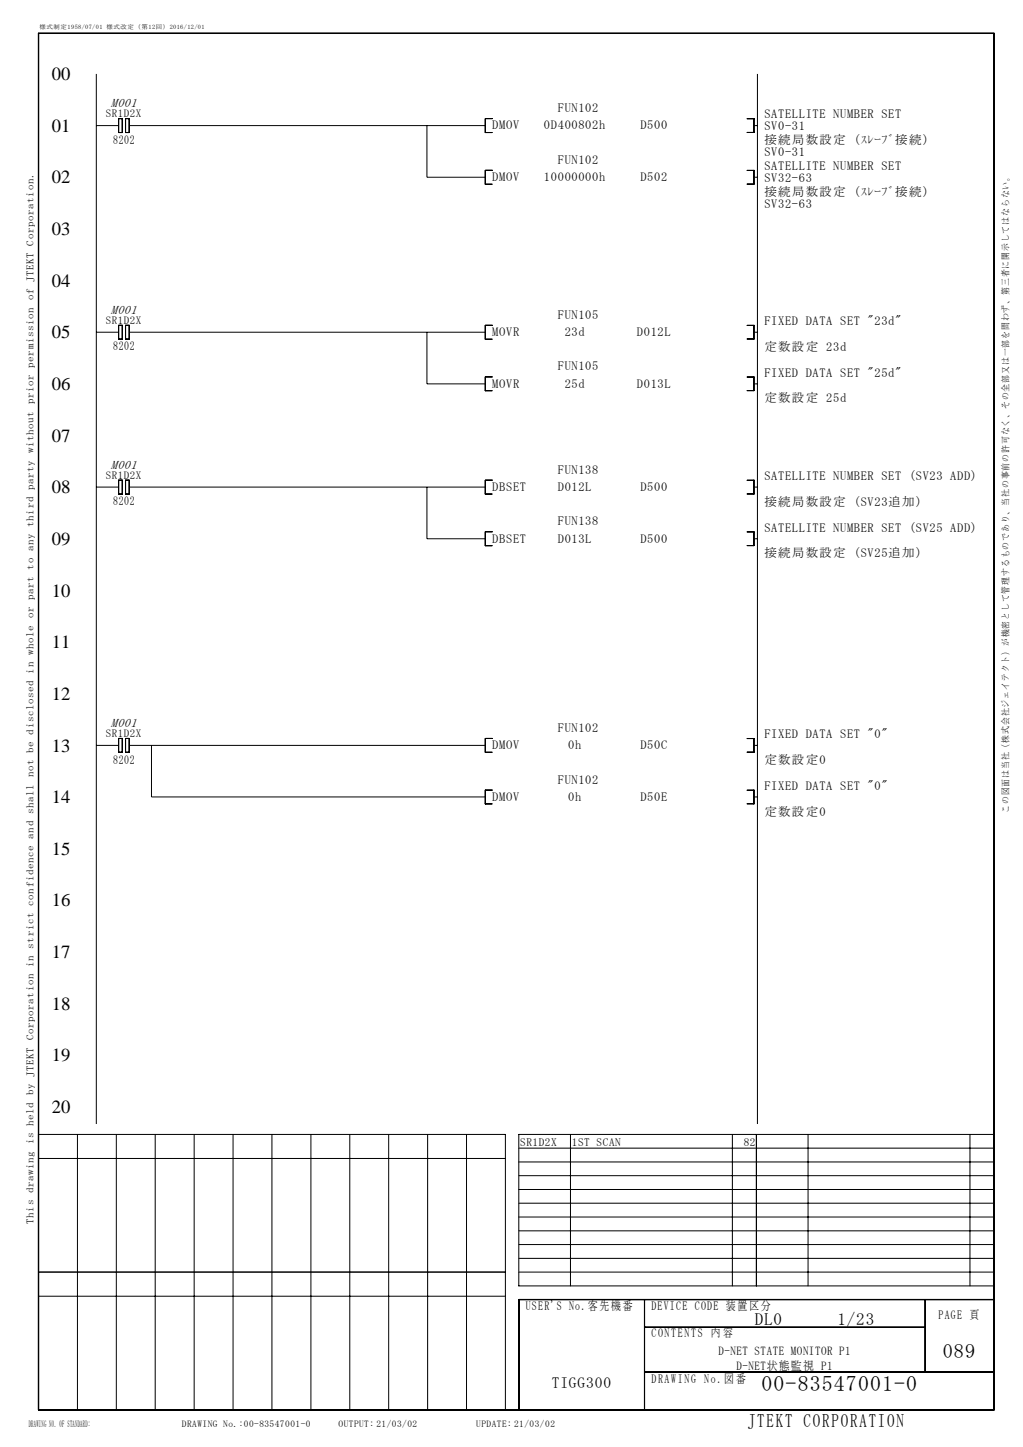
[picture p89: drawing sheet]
<svg xmlns="http://www.w3.org/2000/svg" width="210mm" height="297mm" viewBox="0 0 210 297" stroke-linecap="round" stroke-linejoin="round" font-family="sans-serif">
<defs><g id="words">
<text font-size="4.5" x="156.3" y="285.6">00-83547001-0</text>
<text font-size="4.2" x="193.5" y="278.8">089</text>
<text font-size="3.9" x="153.5" y="292.9">JTEKT CORPORATION</text>
<g font-size="3.8">
<text x="10.7" y="16.4">00</text>
<text x="10.7" y="27.1">01</text>
<text x="10.7" y="37.7">02</text>
<text x="10.7" y="48.3">03</text>
<text x="10.7" y="58.9">04</text>
<text x="10.7" y="69.5">05</text>
<text x="10.7" y="80.1">06</text>
<text x="10.7" y="90.7">07</text>
<text x="10.7" y="101.3">08</text>
<text x="10.7" y="111.9">09</text>
<text x="10.7" y="122.5">10</text>
<text x="10.7" y="133.1">11</text>
<text x="10.7" y="143.7">12</text>
<text x="10.7" y="154.3">13</text>
<text x="10.7" y="164.9">14</text>
<text x="10.7" y="175.5">15</text>
<text x="10.7" y="186.1">16</text>
<text x="10.7" y="196.7">17</text>
<text x="10.7" y="207.3">18</text>
<text x="10.7" y="217.9">19</text>
<text x="10.7" y="228.5">20</text>
</g>
<g font-size="3.5">
<text x="154.9" y="272">DL0</text>
<text x="171.9" y="272">1/23</text>
</g>
<text font-size="3.2" x="113.3" y="285">TIGG300</text>
<g font-size="2.6">
<text x="22.8" y="22">M001</text>
<text x="114.5" y="23">FUN102</text>
<text x="23.2" y="29.5">8202</text>
<text x="101" y="26.6">DMOV</text>
<text x="111.7" y="26.6">0D400802h</text>
<text x="131.4" y="26.6">D500</text>
<text x="156.9" y="24.3">SATELLITE NUMBER SET</text>
<text x="156.9" y="26.7">SV0-31</text>
<text x="156.9" y="29.6">接続局数設定 (ｽﾚｰﾌﾞ接続)</text>
<text x="114.5" y="33.6">FUN102</text>
<text x="156.9" y="32">SV0-31</text>
<text x="156.9" y="34.9">SATELLITE NUMBER SET</text>
<text x="101" y="37.2">DMOV</text>
<text x="111.7" y="37.2">10000000h</text>
<text x="131.4" y="37.2">D502</text>
<text x="156.9" y="37.3">SV32-63</text>
<text x="156.9" y="40.2">接続局数設定 (ｽﾚｰﾌﾞ接続)</text>
<text x="156.9" y="42.6">SV32-63</text>
<text x="22.8" y="64.4">M001</text>
<text x="114.5" y="65.4">FUN105</text>
<text x="23.2" y="71.9">8202</text>
<text x="101" y="69">MOVR</text>
<text x="115.9" y="69">23d</text>
<text x="130.7" y="69">D012L</text>
<text x="156.9" y="66.7">FIXED DATA SET &quot;23d&quot;</text>
<text x="114.5" y="76.1">FUN105</text>
<text x="156.9" y="72">定数設定 23d</text>
<text x="156.9" y="77.3">FIXED DATA SET &quot;25d&quot;</text>
<text x="101" y="79.6">MOVR</text>
<text x="115.9" y="79.6">25d</text>
<text x="130.7" y="79.6">D013L</text>
<text x="156.9" y="82.6">定数設定 25d</text>
<text x="22.8" y="96.2">M001</text>
<text x="101" y="100.8">DBSET</text>
<text x="114.5" y="100.8">D012L</text>
<text x="114.5" y="97.2">FUN138</text>
<text x="131.4" y="100.8">D500</text>
<text x="156.9" y="98.5">SATELLITE NUMBER SET (SV23 ADD)</text>
<text x="23.2" y="103.7">8202</text>
<text x="114.5" y="107.8">FUN138</text>
<text x="156.9" y="103.8">接続局数設定 (SV23追加)</text>
<text x="101" y="111.4">DBSET</text>
<text x="114.5" y="111.4">D013L</text>
<text x="131.4" y="111.4">D500</text>
<text x="156.9" y="109.1">SATELLITE NUMBER SET (SV25 ADD)</text>
<text x="156.9" y="114.4">接続局数設定 (SV25追加)</text>
<text x="22.8" y="149.2">M001</text>
<text x="101" y="153.8">DMOV</text>
<text x="114.5" y="150.3">FUN102</text>
<text x="116.6" y="153.8">0h</text>
<text x="131.4" y="153.8">D50C</text>
<text x="156.9" y="151.5">FIXED DATA SET &quot;0&quot;</text>
<text x="23.2" y="156.8">8202</text>
<text x="114.5" y="160.8">FUN102</text>
<text x="156.9" y="156.8">定数設定0</text>
<text x="101" y="164.4">DMOV</text>
<text x="116.6" y="164.4">0h</text>
<text x="131.4" y="164.4">D50E</text>
<text x="156.9" y="162.1">FIXED DATA SET &quot;0&quot;</text>
<text x="156.9" y="167.4">定数設定0</text>
<text x="107.9" y="268.9">USER'S No.客先機番</text>
<text x="133.7" y="268.9">DEVICE CODE 装置区分</text>
<text x="133.7" y="274.5">CONTENTS 内 容</text>
<text x="192.7" y="270.7">PAGE 頁</text>
<text x="133.7" y="283.8">DRAWING No.図 番</text>
</g>
<g font-size="2.5">
<text x="147.4" y="278.1">D-NET STATE MONITOR P1</text>
<text x="151.2" y="281.3">D-NET状態監視 P1</text>
</g>
<g font-size="2.3">
<text x="106.8" y="235.2">SR1D2X</text>
<text x="117.4" y="235.2">1ST SCAN</text>
<text x="152.7" y="235.2">82</text>
</g>
<g font-size="2.2">
<text x="21.7" y="24.1">SR1D2X</text>
<text x="21.7" y="66.5">SR1D2X</text>
<text x="21.7" y="98.3">SR1D2X</text>
<text x="21.7" y="151.3">SR1D2X</text>
</g>
<text font-size="2.1" x="6.9" y="251.2" transform="rotate(-90 6.9 251.2)">This drawing is held by JTEKT Corporation in strict confidence and shall not be disclosed in whole or part to any third party without prior permission of JTEKT Corporation.</text>
<g font-size="1.9">
<text x="207.1" y="166.9" transform="rotate(-90 207.1 166.9)">この図面は当社（株式会社ジェイテクト）が機密として管理するものであり、当社の事前の許可なく、その全部又は一部を問わず、第三者に開示してはならない。</text>
<text x="5.9" y="293">DRAWING NO. OF STANDARD:</text>
<text x="37.3" y="293">DRAWING No.:00-83547001-0</text>
<text x="69.5" y="293">OUTPUT: 21/03/02</text>
<text x="97.8" y="293">UPDATE: 21/03/02</text>
</g>
<text font-size="1.3" x="8.1" y="6">様式制定1958/07/01 様式改定（第12回）2016/12/01</text>
</g></defs>
<g fill="none" stroke="#000" stroke-width=".21">
<path d="M7.9 6.8v282.6M7.9 6.8h196.1v282.6h-196.1zM7.9 6.9h196.1M19.8 15.2v215.5M155.5 15.2v215.5M204.1 6.8v282.6M19.8 25.8h4.6M24.3 24.4v2.8M24.4 24.4h.7v2.8h-.7zM24.4 24.3h.7M25.8 24.4h.7v2.8h-.7zM25.8 24.3h.7"/>
<path d="M26.5 25.8h73.1M26.5 24.4v2.8M87.6 25.8v10.6h12M99.6 24.4v2.8h1.4M99.6 35v2.8h1.4M99.7 24.4h1.3M99.7 24.3h1.3M99.7 34.9h1.3M153.4 24.4h1.3l.1 2.8h-1.4M153.4 35h1.3v2.8h-1.3M153.4 35h1.4M153.4 37.8h1.4"/>
<path d="M154.8 25.8h.7M154.8 36.4h.7M19.8 68.2h4.6M24.3 66.8v2.8M24.4 66.8h.7v2.8h-.7zM24.4 69.6h.7M25.8 66.8h.7v2.8h-.7zM25.8 69.6h.7M26.5 68.2h73.1M26.5 66.8v2.8M87.6 68.2v10.6h12M99.6 66.8v2.8h1.4"/>
<path d="M99.6 77.4v2.8h1.4M99.7 66.8h1.3M99.7 77.4h1.3M153.4 66.8h1.3v2.8h-1.3M153.4 77.4h1.3v2.8h-1.3M153.4 66.8h1.4M154.8 68.2h.7M154.8 78.8h.7M19.8 100h4.6M24.3 98.6v2.8M24.4 98.6h.7v2.8h-.7zM25.8 98.6h.7v2.8h-.7z"/>
<path d="M26.5 100h73.1M26.5 98.6v2.8M87.6 100v10.6h12M99.6 98.6v2.8h1.4M99.7 98.6h1.3M153.4 98.6h1.3v2.8h-1.3M153.4 80.2h1.4M154.8 100h.7M24.4 101.4h.7M25.8 101.4h.7M99.6 109.2v2.8h1.4M99.6 101.4h1.4"/>
<path d="M99.7 109.2h1.3M153.4 109.2h1.3v2.8h-1.3M153.4 112h1.4M154.8 110.6h.7M19.8 153h4.6M24.3 151.6v2.8M24.4 151.6h.7v2.8h-.7zM25.8 151.6h.7v2.8h-.7zM26.5 153h73.1M26.5 151.6v2.8M31.1 153v10.6h68.5M99.6 151.6v2.8h1.4"/>
<path d="M99.7 151.6h1.3M153.4 151.6h1.3v2.8h-1.3M153.4 151.6h1.4M154.8 153h.7M99.6 162.2v2.8h1.4M99.7 162.2h1.3M153.4 162.2h1.3v2.8h-1.3M153.4 165h1.4M154.8 163.6h.7M7.9 232.9h95.8v56.5M7.9 237.8h95.8M15.9 232.9v56.5"/>
<path d="M23.9 232.9v56.5M31.9 232.9v56.5M39.9 232.9v56.5M47.8 232.9v56.5M55.8 232.9v56.5M63.8 232.9v56.5M71.8 232.9v56.5M79.8 232.9v56.5M87.8 232.9v56.5M95.8 232.9v56.5M106.5 238.5h97.5M106.5 235.7h97.5"/>
<path d="M117.1 232.9v31.1M150.3 232.9v31.1M155.3 232.9v31.1M165.9 232.9v31.1M199.1 232.9v31.1M204 232.9h-97.5v31.1h97.5M106.5 258.3h97.5M106.5 255.5h97.5M106.5 252.7h97.5M106.5 249.8h97.5M106.5 247h97.5M106.5 244.2h97.5"/>
<path d="M106.5 241.3h97.5M7.9 261.1h95.8M7.9 266.1h95.8M106.5 261.1h97.5M106.5 266.7h97.5M106.5 266.8v22.6M132.3 266.8v22.6M132.3 272.5h57.6M132.3 272.4h57.6M189.9 266.8v14.8M204 266.8h-97.5v22.6M7.9 289.5h196.1"/>
<path d="M132.3 281.6h71.7"/>
</g>
<use href="#words"/>
</svg>
